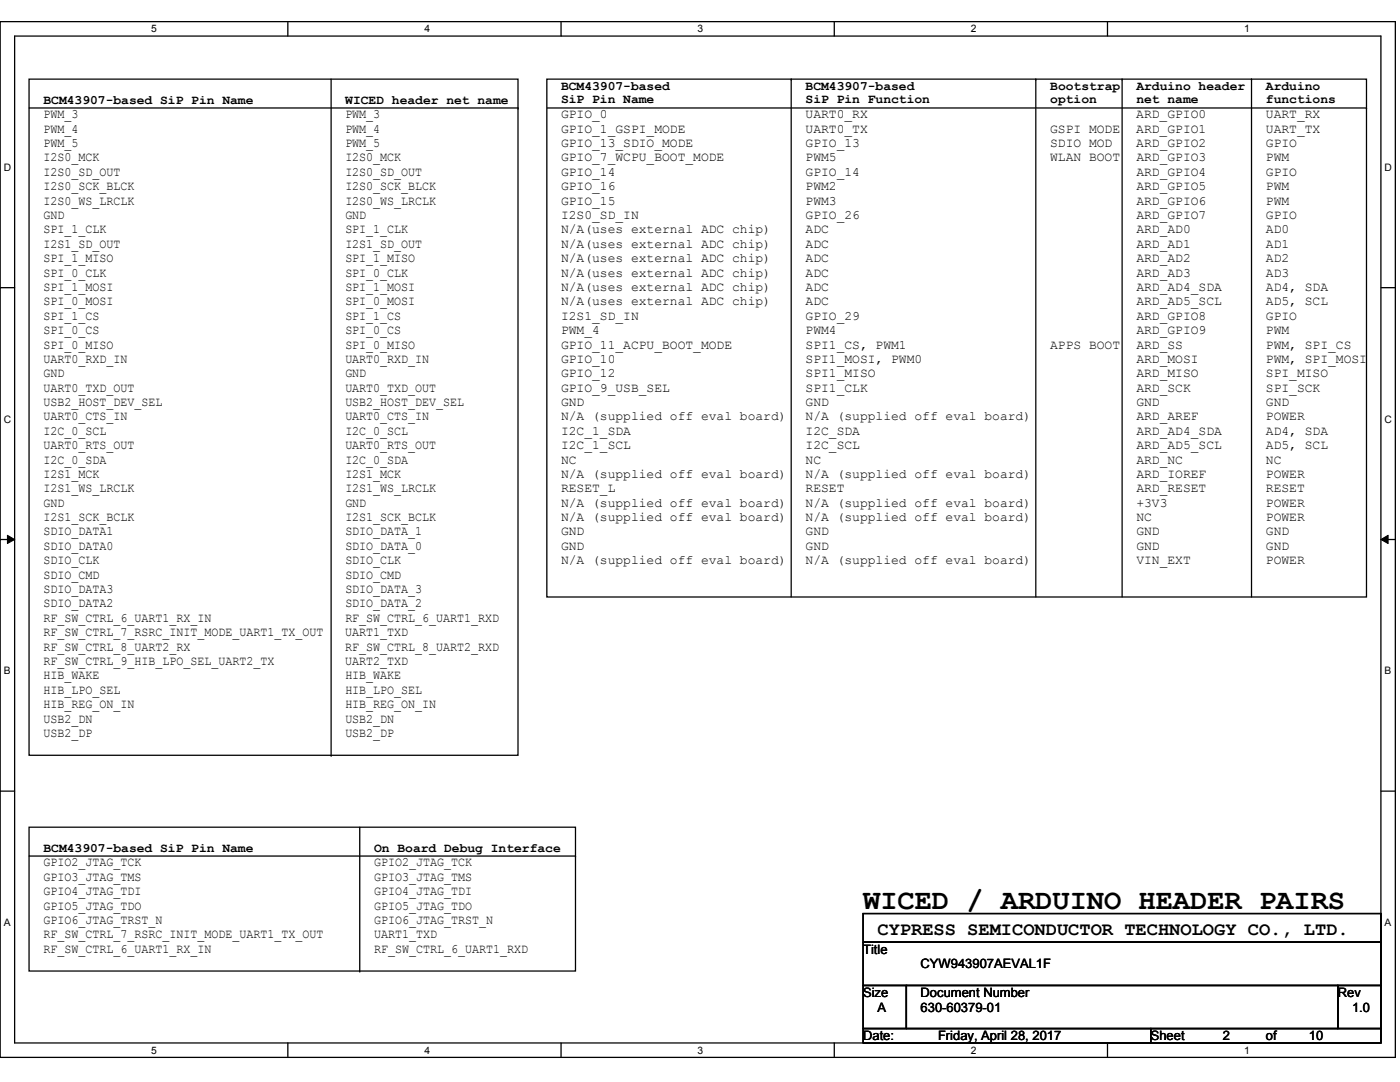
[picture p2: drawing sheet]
<svg xmlns="http://www.w3.org/2000/svg" width="279mm" height="216mm" viewBox="0 0 279 216" stroke-linecap="round" stroke-linejoin="round" font-family="sans-serif">
<defs><g id="words">
<text font-size="5.7" x="172.3" y="181.3">WICED / ARDUINO HEADER PAIRS</text>
<text font-size="3.7" x="175.1" y="186.6">CYPRESS SEMICONDUCTOR TECHNOLOGY CO., LTD.</text>
<g font-size="2.6">
<text x="112" y="17.9">BCM43907-based</text>
<text x="160.8" y="17.9">BCM43907-based</text>
<text x="209.6" y="17.9">Bootstrap</text>
<text x="226.8" y="17.9">Arduino header</text>
<text x="252.6" y="17.9">Arduino</text>
<text x="8.7" y="20.8">BCM43907-based SiP Pin Name</text>
<text x="8.7" y="23.6">PWM_3</text>
<text x="68.9" y="20.8">WICED header net name</text>
<text x="68.9" y="23.6">PWM_3</text>
<text x="112" y="23.6">GPIO_0</text>
<text x="112" y="20.5">SiP Pin Name</text>
<text x="160.8" y="23.6">UART0_RX</text>
<text x="160.8" y="20.5">SiP Pin Function</text>
<text x="209.6" y="20.5">option</text>
<text x="226.8" y="23.6">ARD_GPIO0</text>
<text x="226.8" y="20.5">net name</text>
<text x="252.6" y="23.6">UART_RX</text>
<text x="252.6" y="20.5">functions</text>
<text x="8.7" y="26.5">PWM_4</text>
<text x="8.7" y="29.4">PWM_5</text>
<text x="68.9" y="26.5">PWM_4</text>
<text x="68.9" y="29.4">PWM_5</text>
<text x="112" y="26.5">GPIO_1_GSPI_MODE</text>
<text x="112" y="29.4">GPIO_13_SDIO_MODE</text>
<text x="160.8" y="26.5">UART0_TX</text>
<text x="160.8" y="29.4">GPIO_13</text>
<text x="209.6" y="26.5">GSPI MODE</text>
<text x="209.6" y="29.4">SDIO MOD</text>
<text x="226.8" y="26.5">ARD_GPIO1</text>
<text x="226.8" y="29.4">ARD_GPIO2</text>
<text x="252.6" y="26.5">UART_TX</text>
<text x="252.6" y="29.4">GPIO</text>
<text x="8.7" y="32.2">I2S0_MCK</text>
<text x="8.7" y="35.1">I2S0_SD_OUT</text>
<text x="68.9" y="32.2">I2S0_MCK</text>
<text x="68.9" y="35.1">I2S0_SD_OUT</text>
<text x="112" y="35.1">GPIO_14</text>
<text x="112" y="32.2">GPIO_7_WCPU_BOOT_MODE</text>
<text x="160.8" y="35.1">GPIO_14</text>
<text x="160.8" y="32.2">PWM5</text>
<text x="209.6" y="32.2">WLAN BOOT</text>
<text x="226.8" y="32.2">ARD_GPIO3</text>
<text x="226.8" y="35.1">ARD_GPIO4</text>
<text x="252.6" y="35.1">GPIO</text>
<text x="252.6" y="32.2">PWM</text>
<text x="8.7" y="38">I2S0_SCK_BLCK</text>
<text x="8.7" y="40.9">I2S0_WS_LRCLK</text>
<text x="68.9" y="38">I2S0_SCK_BLCK</text>
<text x="68.9" y="40.9">I2S0_WS_LRCLK</text>
<text x="112" y="38">GPIO_16</text>
<text x="112" y="40.9">GPIO_15</text>
<text x="160.8" y="38">PWM2</text>
<text x="160.8" y="40.9">PWM3</text>
<text x="226.8" y="38">ARD_GPIO5</text>
<text x="226.8" y="40.9">ARD_GPIO6</text>
<text x="252.6" y="38">PWM</text>
<text x="252.6" y="40.9">PWM</text>
<text x="8.7" y="43.7">GND</text>
<text x="8.7" y="46.6">SPI_1_CLK</text>
<text x="68.9" y="43.7">GND</text>
<text x="68.9" y="46.6">SPI_1_CLK</text>
<text x="112" y="43.7">I2S0_SD_IN</text>
<text x="112" y="46.6">N/A(uses external ADC chip)</text>
<text x="160.8" y="43.7">GPIO_26</text>
<text x="160.8" y="46.6">ADC</text>
<text x="226.8" y="43.7">ARD_GPIO7</text>
<text x="226.8" y="46.6">ARD_AD0</text>
<text x="252.6" y="43.7">GPIO</text>
<text x="252.6" y="46.6">AD0</text>
<text x="8.7" y="49.4">I2S1_SD_OUT</text>
<text x="8.7" y="52.3">SPI_1_MISO</text>
<text x="68.9" y="49.4">I2S1_SD_OUT</text>
<text x="68.9" y="52.3">SPI_1_MISO</text>
<text x="112" y="49.4">N/A(uses external ADC chip)</text>
<text x="112" y="52.3">N/A(uses external ADC chip)</text>
<text x="160.8" y="49.4">ADC</text>
<text x="160.8" y="52.3">ADC</text>
<text x="226.8" y="49.4">ARD_AD1</text>
<text x="226.8" y="52.3">ARD_AD2</text>
<text x="252.6" y="49.4">AD1</text>
<text x="252.6" y="52.3">AD2</text>
<text x="8.7" y="55.2">SPI_0_CLK</text>
<text x="8.7" y="58.1">SPI_1_MOSI</text>
<text x="68.9" y="55.2">SPI_0_CLK</text>
<text x="68.9" y="58.1">SPI_1_MOSI</text>
<text x="112" y="55.2">N/A(uses external ADC chip)</text>
<text x="112" y="58.1">N/A(uses external ADC chip)</text>
<text x="160.8" y="55.2">ADC</text>
<text x="160.8" y="58.1">ADC</text>
<text x="226.8" y="55.2">ARD_AD3</text>
<text x="226.8" y="58.1">ARD_AD4_SDA</text>
<text x="252.6" y="55.2">AD3</text>
<text x="252.6" y="58.1">AD4, SDA</text>
<text x="8.7" y="60.9">SPI_0_MOSI</text>
<text x="8.7" y="63.8">SPI_1_CS</text>
<text x="68.9" y="60.9">SPI_0_MOSI</text>
<text x="68.9" y="63.8">SPI_1_CS</text>
<text x="112" y="60.9">N/A(uses external ADC chip)</text>
<text x="112" y="63.8">I2S1_SD_IN</text>
<text x="160.8" y="60.9">ADC</text>
<text x="160.8" y="63.8">GPIO_29</text>
<text x="226.8" y="60.9">ARD_AD5_SCL</text>
<text x="226.8" y="63.8">ARD_GPIO8</text>
<text x="252.6" y="60.9">AD5, SCL</text>
<text x="252.6" y="63.8">GPIO</text>
<text x="8.7" y="66.7">SPI_0_CS</text>
<text x="8.7" y="69.6">SPI_0_MISO</text>
<text x="68.9" y="66.7">SPI_0_CS</text>
<text x="68.9" y="69.6">SPI_0_MISO</text>
<text x="112" y="66.7">PWM_4</text>
<text x="112" y="69.6">GPIO_11_ACPU_BOOT_MODE</text>
<text x="160.8" y="66.7">PWM4</text>
<text x="160.8" y="69.6">SPI1_CS, PWM1</text>
<text x="209.6" y="69.6">APPS BOOT</text>
<text x="226.8" y="66.7">ARD_GPIO9</text>
<text x="226.8" y="69.6">ARD_SS</text>
<text x="252.6" y="66.7">PWM</text>
<text x="252.6" y="69.6">PWM, SPI_CS</text>
<text x="8.7" y="72.4">UART0_RXD_IN</text>
<text x="8.7" y="75.3">GND</text>
<text x="68.9" y="72.4">UART0_RXD_IN</text>
<text x="68.9" y="75.3">GND</text>
<text x="112" y="72.4">GPIO_10</text>
<text x="112" y="75.3">GPIO_12</text>
<text x="160.8" y="72.4">SPI1_MOSI, PWM0</text>
<text x="160.8" y="75.3">SPI1_MISO</text>
<text x="226.8" y="72.4">ARD_MOSI</text>
<text x="226.8" y="75.3">ARD_MISO</text>
<text x="252.6" y="72.4">PWM, SPI_MOSI</text>
<text x="252.6" y="75.3">SPI_MISO</text>
<text x="8.7" y="78.1">UART0_TXD_OUT</text>
<text x="8.7" y="81">USB2_HOST_DEV_SEL</text>
<text x="8.7" y="83.9">UART0_CTS_IN</text>
<text x="68.9" y="78.1">UART0_TXD_OUT</text>
<text x="68.9" y="81">USB2_HOST_DEV_SEL</text>
<text x="68.9" y="83.9">UART0_CTS_IN</text>
<text x="112" y="78.1">GPIO_9_USB_SEL</text>
<text x="112" y="81">GND</text>
<text x="112" y="83.9">N/A (supplied off eval board)</text>
<text x="160.8" y="78.1">SPI1_CLK</text>
<text x="160.8" y="81">GND</text>
<text x="160.8" y="83.9">N/A (supplied off eval board)</text>
<text x="226.8" y="78.1">ARD_SCK</text>
<text x="226.8" y="81">GND</text>
<text x="226.8" y="83.9">ARD_AREF</text>
<text x="252.6" y="78.1">SPI_SCK</text>
<text x="252.6" y="81">GND</text>
<text x="252.6" y="83.9">POWER</text>
<text x="8.7" y="86.8">I2C_0_SCL</text>
<text x="8.7" y="89.6">UART0_RTS_OUT</text>
<text x="68.9" y="86.8">I2C_0_SCL</text>
<text x="68.9" y="89.6">UART0_RTS_OUT</text>
<text x="112" y="86.8">I2C_1_SDA</text>
<text x="112" y="89.6">I2C_1_SCL</text>
<text x="160.8" y="86.8">I2C_SDA</text>
<text x="160.8" y="89.6">I2C_SCL</text>
<text x="226.8" y="86.8">ARD_AD4_SDA</text>
<text x="226.8" y="89.6">ARD_AD5_SCL</text>
<text x="252.6" y="86.8">AD4, SDA</text>
<text x="252.6" y="89.6">AD5, SCL</text>
<text x="8.7" y="92.5">I2C_0_SDA</text>
<text x="8.7" y="95.4">I2S1_MCK</text>
<text x="68.9" y="92.5">I2C_0_SDA</text>
<text x="68.9" y="95.4">I2S1_MCK</text>
<text x="112" y="92.5">NC</text>
<text x="112" y="95.4">N/A (supplied off eval board)</text>
<text x="160.8" y="92.5">NC</text>
<text x="160.8" y="95.4">N/A (supplied off eval board)</text>
<text x="226.8" y="92.5">ARD_NC</text>
<text x="226.8" y="95.4">ARD_IOREF</text>
<text x="252.6" y="92.5">NC</text>
<text x="252.6" y="95.4">POWER</text>
<text x="8.7" y="98.3">I2S1_WS_LRCLK</text>
<text x="8.7" y="101.1">GND</text>
<text x="68.9" y="98.3">I2S1_WS_LRCLK</text>
<text x="68.9" y="101.1">GND</text>
<text x="112" y="98.3">RESET_L</text>
<text x="112" y="101.1">N/A (supplied off eval board)</text>
<text x="160.8" y="98.3">RESET</text>
<text x="160.8" y="101.1">N/A (supplied off eval board)</text>
<text x="226.8" y="98.3">ARD_RESET</text>
<text x="226.8" y="101.1">+3V3</text>
<text x="252.6" y="98.3">RESET</text>
<text x="252.6" y="101.1">POWER</text>
<text x="8.7" y="104">I2S1_SCK_BCLK</text>
<text x="8.7" y="106.8">SDIO_DATA1</text>
<text x="68.9" y="104">I2S1_SCK_BCLK</text>
<text x="68.9" y="106.8">SDIO_DATA_1</text>
<text x="112" y="104">N/A (supplied off eval board)</text>
<text x="112" y="106.8">GND</text>
<text x="160.8" y="104">N/A (supplied off eval board)</text>
<text x="160.8" y="106.8">GND</text>
<text x="226.8" y="104">NC</text>
<text x="226.8" y="106.8">GND</text>
<text x="252.6" y="104">POWER</text>
<text x="252.6" y="106.8">GND</text>
<text x="8.7" y="109.7">SDIO_DATA0</text>
<text x="8.7" y="112.6">SDIO_CLK</text>
<text x="68.9" y="109.7">SDIO_DATA_0</text>
<text x="68.9" y="112.6">SDIO_CLK</text>
<text x="112" y="109.7">GND</text>
<text x="112" y="112.6">N/A (supplied off eval board)</text>
<text x="160.8" y="109.7">GND</text>
<text x="160.8" y="112.6">N/A (supplied off eval board)</text>
<text x="226.8" y="109.7">GND</text>
<text x="226.8" y="112.6">VIN_EXT</text>
<text x="252.6" y="109.7">GND</text>
<text x="252.6" y="112.6">POWER</text>
<text x="8.7" y="115.5">SDIO_CMD</text>
<text x="8.7" y="118.3">SDIO_DATA3</text>
<text x="68.9" y="115.5">SDIO_CMD</text>
<text x="68.9" y="118.3">SDIO_DATA_3</text>
<text x="8.7" y="121.2">SDIO_DATA2</text>
<text x="8.7" y="124.1">RF_SW_CTRL_6_UART1_RX_IN</text>
<text x="68.9" y="121.2">SDIO_DATA_2</text>
<text x="68.9" y="124.1">RF_SW_CTRL_6_UART1_RXD</text>
<text x="8.7" y="127">RF_SW_CTRL_7_RSRC_INIT_MODE_UART1_TX_OUT</text>
<text x="8.7" y="129.8">RF_SW_CTRL_8_UART2_RX</text>
<text x="68.9" y="127">UART1_TXD</text>
<text x="68.9" y="129.8">RF_SW_CTRL_8_UART2_RXD</text>
<text x="8.7" y="132.7">RF_SW_CTRL_9_HIB_LPO_SEL_UART2_TX</text>
<text x="8.7" y="135.6">HIB_WAKE</text>
<text x="68.9" y="132.7">UART2_TXD</text>
<text x="68.9" y="135.6">HIB_WAKE</text>
<text x="8.7" y="138.4">HIB_LPO_SEL</text>
<text x="8.7" y="141.3">HIB_REG_ON_IN</text>
<text x="68.9" y="138.4">HIB_LPO_SEL</text>
<text x="68.9" y="141.3">HIB_REG_ON_IN</text>
<text x="8.7" y="144.2">USB2_DN</text>
<text x="8.7" y="147">USB2_DP</text>
<text x="68.9" y="144.2">USB2_DN</text>
<text x="68.9" y="147">USB2_DP</text>
<text x="8.7" y="172.9">GPIO2_JTAG_TCK</text>
<text x="8.7" y="170.1">BCM43907-based SiP Pin Name</text>
<text x="74.7" y="170.1">On Board Debug Interface</text>
<text x="74.7" y="172.9">GPIO2_JTAG_TCK</text>
<text x="8.7" y="175.7">GPIO3_JTAG_TMS</text>
<text x="8.7" y="178.6">GPIO4_JTAG_TDI</text>
<text x="74.7" y="175.7">GPIO3_JTAG_TMS</text>
<text x="74.7" y="178.6">GPIO4_JTAG_TDI</text>
<text x="8.7" y="184.4">GPIO6_JTAG_TRST_N</text>
<text x="8.7" y="181.5">GPIO5_JTAG_TDO</text>
<text x="74.7" y="181.5">GPIO5_JTAG_TDO</text>
<text x="74.7" y="184.4">GPIO6_JTAG_TRST_N</text>
<text x="8.7" y="187.2">RF_SW_CTRL_7_RSRC_INIT_MODE_UART1_TX_OUT</text>
<text x="8.7" y="190.1">RF_SW_CTRL_6_UART1_RX_IN</text>
<text x="74.7" y="187.2">UART1_TXD</text>
<text x="74.7" y="190.1">RF_SW_CTRL_6_UART1_RXD</text>
<text x="172.3" y="190.3">Title</text>
<text x="183.7" y="193.2">CYW943907AEVAL1F</text>
<text x="172.3" y="199">Size</text>
<text x="175.1" y="201.8">A</text>
<text x="183.7" y="199">Document Number</text>
<text x="183.7" y="201.8">630-60379-01</text>
<text x="267" y="199">Rev</text>
<text x="269.8" y="201.8">1.0</text>
<text x="172.3" y="207.6">Date:</text>
<text x="187.2" y="207.6">Friday, April 28, 2017</text>
<text x="229.7" y="207.6">Sheet</text>
<text x="244" y="207.6">2</text>
<text x="252.6" y="207.6">of</text>
<text x="261.2" y="207.6">10</text>
</g>
<g font-size="2">
<text x="30.2" y="6.4">5</text>
<text x="84.7" y="6.4">4</text>
<text x="139.2" y="6.4">3</text>
<text x="193.8" y="6.4">2</text>
<text x="248.3" y="6.4">1</text>
<text x=".8" y="34.1">D</text>
<text x="276.3" y="34.1">D</text>
<text x=".8" y="84.3">C</text>
<text x="276.3" y="84.3">C</text>
<text x=".8" y="134.6">B</text>
<text x="276.3" y="134.6">B</text>
<text x=".8" y="184.8">A</text>
<text x="276.3" y="184.8">A</text>
<text x="30.2" y="210.2">5</text>
<text x="84.7" y="210.2">4</text>
<text x="139.2" y="210.2">3</text>
<text x="193.8" y="210.2">2</text>
<text x="248.3" y="210.2">1</text>
</g>
</g></defs>
<path d="M0 4.3h278.5v206.7h-278.5zM2.9 7.2h272.7v200.9h-272.7z" fill="none" stroke="#000" stroke-width=".25"/>
<g fill="#fff">
<path d="M30.2 4.6h1.1v2.3h-1.1z"/>
<path d="M30.2 208.4h1.1v2.3h-1.1z"/>
</g>
<path d="M57.4 4.3v2.9M57.4 208.1v2.9" fill="none" stroke="#000" stroke-width=".25"/>
<g fill="#fff">
<path d="M84.7 4.6h1.1v2.3h-1.1z"/>
<path d="M84.7 208.4h1.1v2.3h-1.1z"/>
</g>
<path d="M112 4.3v2.9M112 208.1v2.9" fill="none" stroke="#000" stroke-width=".25"/>
<g fill="#fff">
<path d="M139.2 4.6h1.1v2.3h-1.1z"/>
<path d="M139.2 208.4h1.1v2.3h-1.1z"/>
</g>
<path d="M166.5 4.3v2.9M166.5 208.1v2.9" fill="none" stroke="#000" stroke-width=".25"/>
<g fill="#fff">
<path d="M193.8 4.6h1.1v2.3h-1.1z"/>
<path d="M193.8 208.4h1.1v2.3h-1.1z"/>
</g>
<path d="M221 4.3v2.9M221 208.1v2.9" fill="none" stroke="#000" stroke-width=".25"/>
<g fill="#fff">
<path d="M248.3 4.6h1.1v2.3h-1.1z"/>
<path d="M248.3 208.4h1.1v2.3h-1.1z"/>
<path d="M.8 32.3h1.4v2.2h-1.4z"/>
<path d="M276.3 32.3h1.4v2.2h-1.4z"/>
<path d="M.8 82.5h1.4v2.3h-1.4z"/>
<path d="M276.3 82.5h1.4v2.3h-1.4z"/>
</g>
<path d="M0 57.4h2.9M275.6 57.4h2.9" fill="none" stroke="#000" stroke-width=".25"/>
<g fill="#fff">
<path d="M.8 132.8h1.3v2.2h-1.3z"/>
<path d="M276.3 132.8h1.3v2.2h-1.3z"/>
</g>
<path d="M0 107.7h2.9M275.6 107.7h2.9" fill="none" stroke="#000" stroke-width=".25"/>
<path d="M1.5 106.8l1.4 .9-1.4 .8zM275.6 107.7l1.4-.9v1.7z" fill="#000"/>
<path d="M1.5 106.8l1.4 .9-1.4 .8zM275.6 107.7l1.4-.9v1.7z" fill="none" stroke="#000" stroke-width=".2"/>
<g fill="#fff">
<path d="M.8 183h1.3v2.2h-1.3z"/>
<path d="M276.3 183h1.3v2.2h-1.3z"/>
</g>
<g fill="none" stroke="#000" stroke-width=".25">
<path d="M5.8 15.8h97.6v134.9h-97.6zM66.1 15.8v134.9M109.1 15.8h163.6v103.3h-163.6zM157.9 15.8h.1M157.9 15.8v103.3M206.7 15.8h.1M206.7 15.8v103.3M223.9 15.8h.1M223.9 15.8v103.3M249.8 15.8h.1M249.8 15.8v103.3M5.8 21.5h97.6"/>
<path d="M103.4 21.5h.1M109.1 21.5h163.6M272.7 21.5h.1M0 157.9h2.9M66.1 150.7h.1M275.6 157.9h2.9M5.8 165.1h109.1v28.7h-109.1zM5.8 170.8h109.1M71.8 165.1v28.7M114.9 170.8h.1M71.8 193.8h.1M172.3 182.3h103.3v5.7h-103.3z"/>
<path d="M172.3 188h103.3v8.6h-103.3zM172.3 196.6h8.6v8.6h-8.6zM180.9 196.6h86.1v8.6h-86.1zM267 196.6h8.6v8.6h-8.6zM172.3 205.2h57.4v2.9h-57.4zM229.7 205.2h45.9v2.9h-45.9z"/>
</g>
<use href="#words"/>
</svg>
